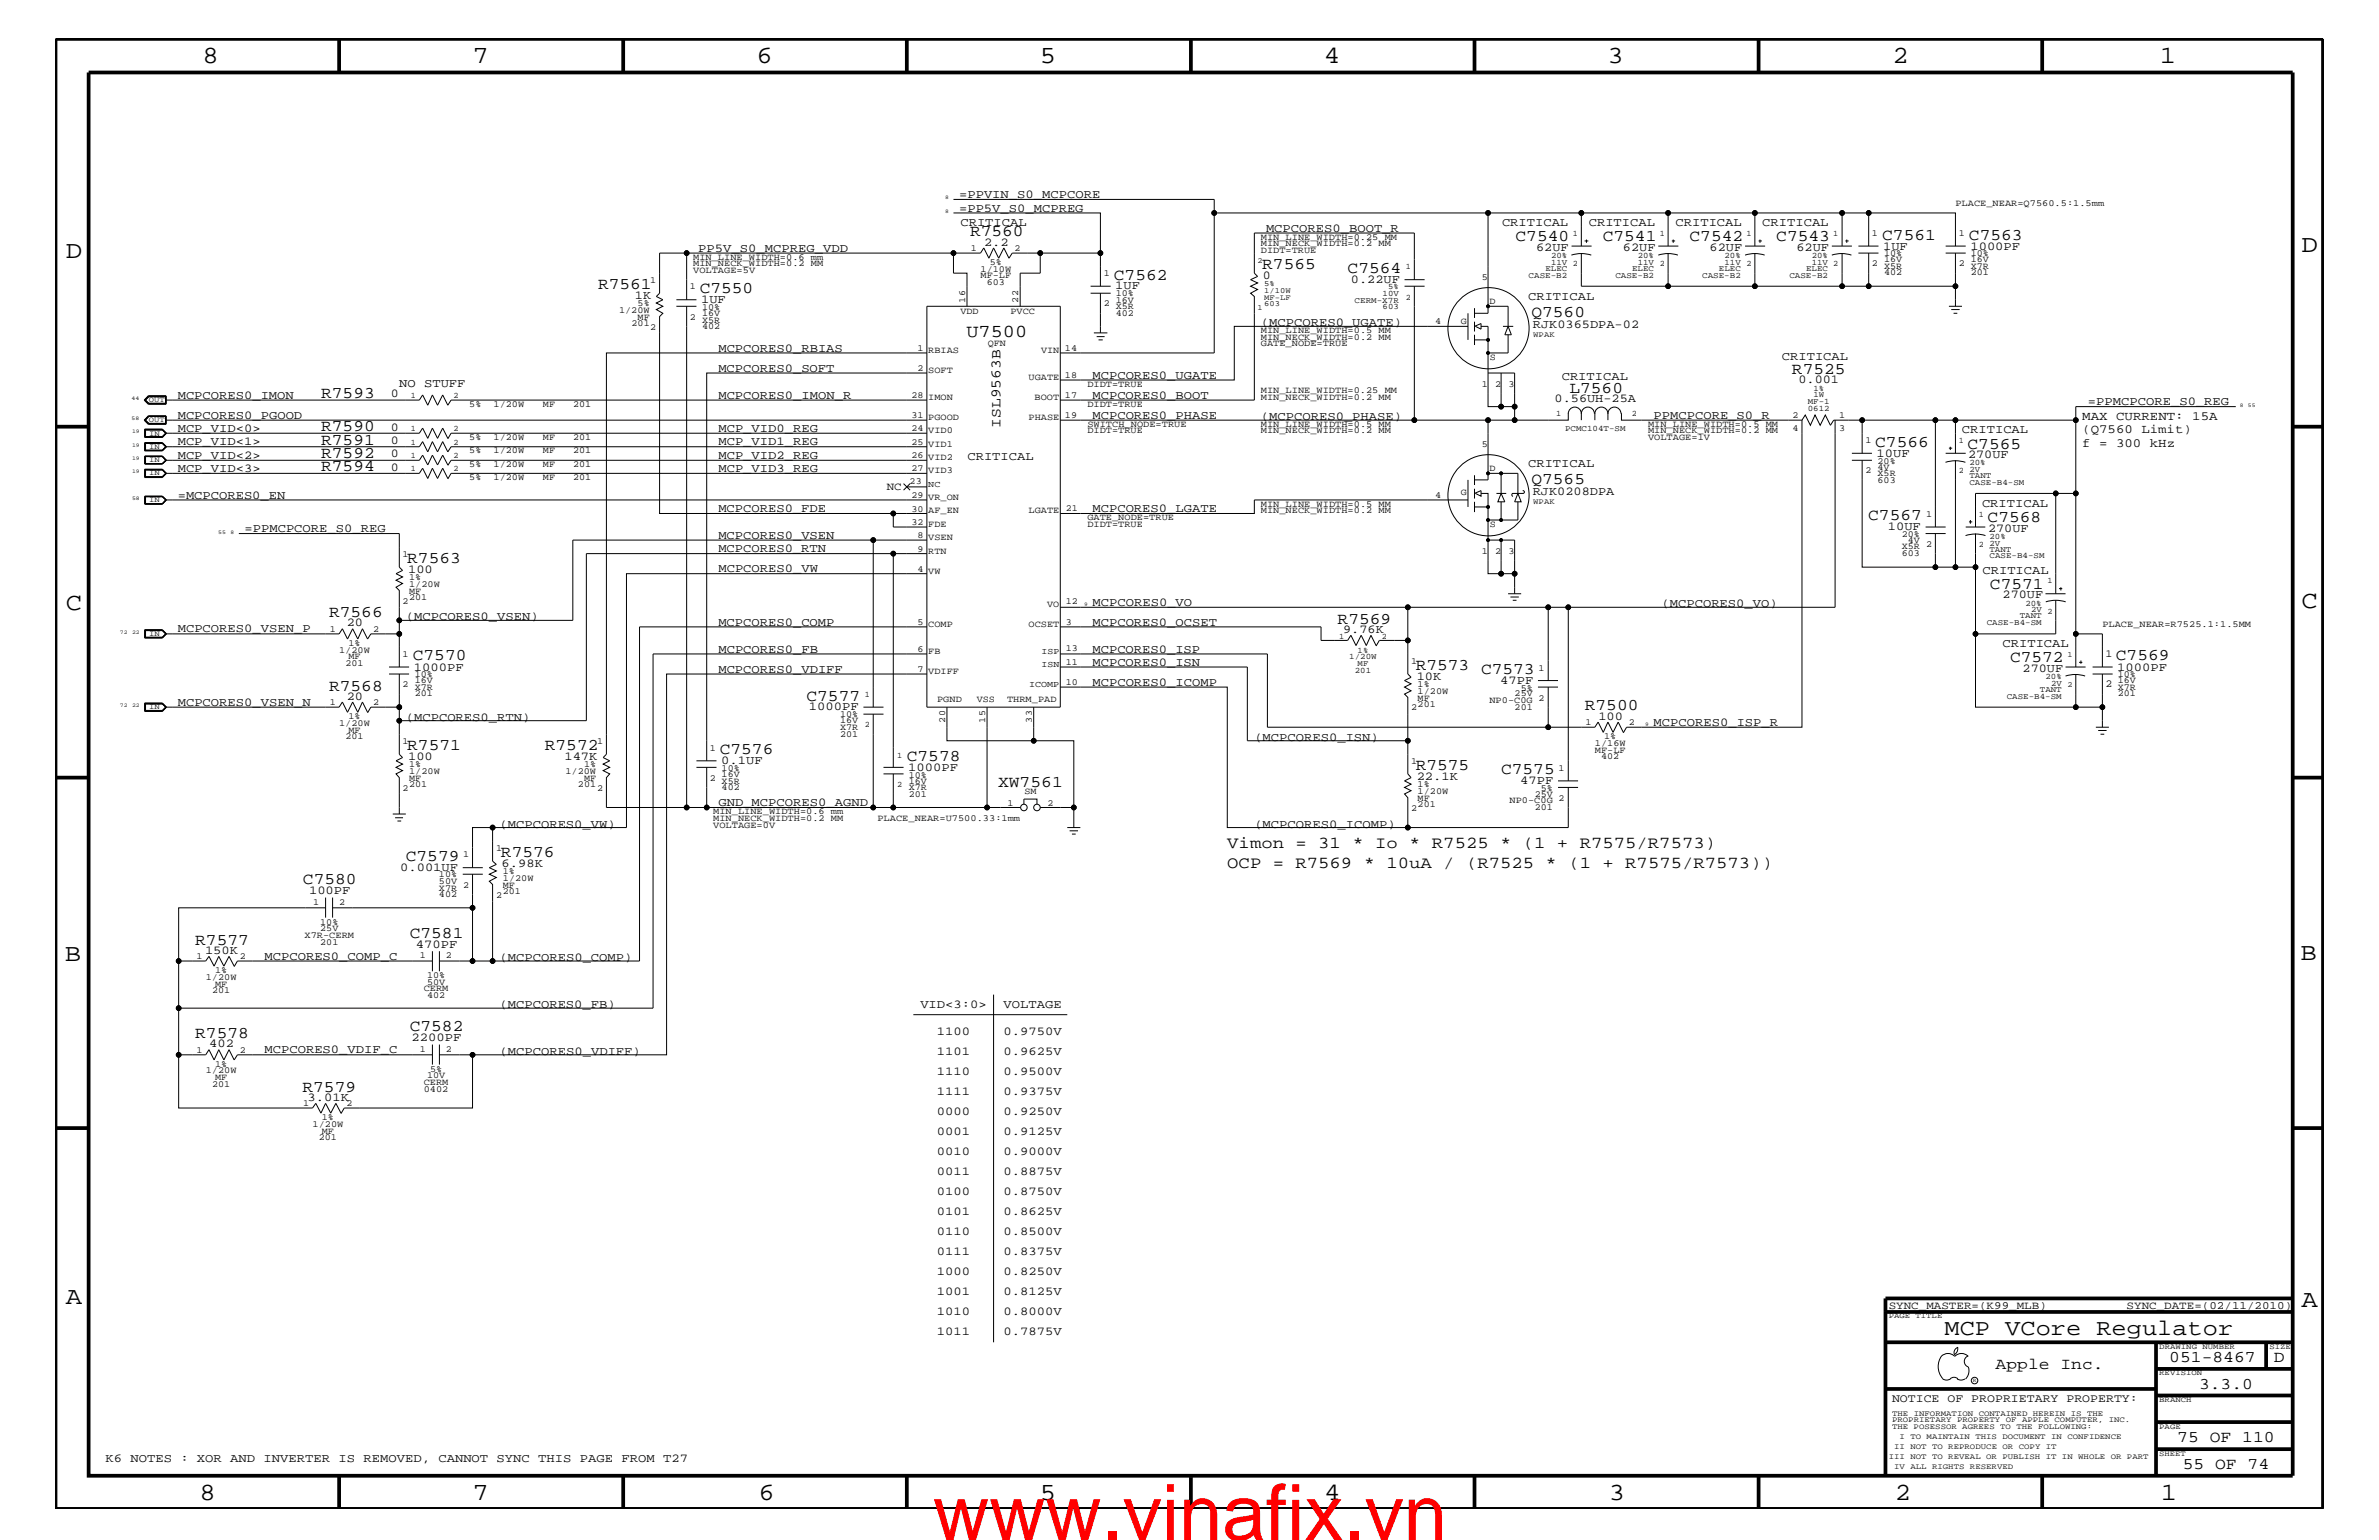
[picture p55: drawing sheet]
<svg xmlns="http://www.w3.org/2000/svg" width="432mm" height="279mm" viewBox="0 0 432 279" stroke-linecap="round" stroke-linejoin="round" font-family="sans-serif">
<defs><g id="words">
<text font-size="14.1" fill="#f00" x="169.3" y="279.4">www.vinafix.vn</text>
<g font-size="4.5">
<text x="36.7" y="11.5">8</text>
<text x="85.8" y="11.5">7</text>
<text x="137.3" y="11.5">6</text>
<text x="188.7" y="11.5">5</text>
<text x="240.3" y="11.5">4</text>
<text x="291.8" y="11.5">3</text>
<text x="343.5" y="11.5">2</text>
<text x="392" y="11.5">1</text>
<text x="11.9" y="46.8">D</text>
<text x="417.7" y="45.7">D</text>
<text x="11.9" y="110.6">C</text>
<text x="417.7" y="110.3">C</text>
<text x="11.8" y="174.3">B</text>
<text x="417.6" y="174.2">B</text>
<text x="11.9" y="236.7">A</text>
<text x="417.7" y="237.1">A</text>
<text x="36.2" y="272.1">8</text>
<text x="85.8" y="272.1">7</text>
<text x="137.7" y="272.1">6</text>
<text x="188.7" y="272.1">5</text>
<text x="240.4" y="272.1">4</text>
<text x="292" y="272.1">3</text>
<text x="343.9" y="272.1">2</text>
<text x="392.2" y="272.1">1</text>
</g>
<text font-size="4.1" x="352.9" y="242.3">MCP VCore Regulator</text>
<text font-size="3.3" x="175.4" y="61.1">U7500</text>
<g font-size="3">
<text x="176.1" y="42.9">R7560</text>
<text x="275.1" y="43.8">C7540</text>
<text x="290.9" y="43.8">C7541</text>
<text x="306.7" y="43.8">C7542</text>
<text x="322.4" y="43.8">C7543</text>
<text x="341.6" y="43.5">C7561</text>
<text x="357.4" y="43.5">C7563</text>
<text x="108.5" y="52.4">R7561</text>
<text x="127" y="53.2">C7550</text>
<text x="202.2" y="50.7">C7562</text>
<text x="229.1" y="48.8">R7565</text>
<text x="244.6" y="49.6">C7564</text>
<text x="278" y="57.5">Q7560</text>
<text x="284.9" y="71.2">L7560</text>
<text x="325.2" y="67.8">R7525</text>
<text x="58.3" y="72.2">R7593</text>
<text x="58.3" y="78.3">R7590</text>
<text x="58.3" y="80.7">R7591</text>
<text x="58.3" y="83.1">R7592</text>
<text x="340.4" y="81.1">C7566</text>
<text x="357.1" y="81.4">C7565</text>
<text x="58.3" y="85.5">R7594</text>
<text x="278" y="87.8">Q7565</text>
<text x="339.1" y="94.3">C7567</text>
<text x="360.8" y="94.8">C7568</text>
<text x="73.9" y="102.1">R7563</text>
<text x="361.2" y="106.9">C7571</text>
<text x="59.7" y="112">R7566</text>
<text x="242.8" y="113.1">R7569</text>
<text x="74.9" y="119.8">C7570</text>
<text x="384" y="119.8">C7569</text>
<text x="59.7" y="125.3">R7568</text>
<text x="257" y="121.5">R7573</text>
<text x="268.8" y="122.3">C7573</text>
<text x="364.8" y="120.2">C7572</text>
<text x="146.4" y="127.1">C7577</text>
<text x="287.7" y="128.9">R7500</text>
<text x="73.9" y="136.1">R7571</text>
<text x="98.9" y="136.1">R7572</text>
<text x="130.6" y="136.8">C7576</text>
<text x="164.6" y="138">C7578</text>
<text x="181.1" y="142.8">XW7561</text>
<text x="257" y="139.7">R7575</text>
<text x="272.5" y="140.4">C7575</text>
<text x="90.9" y="155.5">R7576</text>
<text x="222.8" y="153.8">Vimon = 31 * Io * R7525 * (1 + R7575/R7573)</text>
<text x="55" y="160.5">C7580</text>
<text x="73.7" y="156.2">C7579</text>
<text x="222.8" y="157.4">OCP = R7569 * 10uA / (R7525 * (1 + R7575/R7573))</text>
<text x="35.4" y="171.4">R7577</text>
<text x="74.4" y="170.1">C7581</text>
<text x="35.4" y="188.3">R7578</text>
<text x="74.4" y="187.1">C7582</text>
<text x="54.9" y="198.1">R7579</text>
<text x="362.2" y="248.4">Apple Inc.</text>
<text x="393.7" y="247.1">051-8467</text>
<text x="399.2" y="252">3.3.0</text>
<text x="412.7" y="247.1">D</text>
<text x="395.2" y="261.6">75 OF 110</text>
<text x="396.2" y="266.6">55 OF 74</text>
</g>
<text font-size="2.6" x="181.6" y="77.6" transform="rotate(-90 181.6 77.6)">ISL9563B</text>
<g font-size="2.3">
<text x="378" y="76.2">MAX CURRENT: 15A</text>
<text x="378" y="81.1">f = 300 kHz</text>
<text x="378" y="78.6">(Q7560 Limit)</text>
</g>
<g font-size="2.2">
<text x="174.1" y="35.9">=PPVIN_S0_MCPCORE</text>
<text x="174.1" y="38.4">=PP5V_S0_MCPREG</text>
<text x="174.3" y="41">CRITICAL</text>
<text x="272.6" y="41">CRITICAL</text>
<text x="288.4" y="41">CRITICAL</text>
<text x="304.1" y="41">CRITICAL</text>
<text x="319.9" y="41">CRITICAL</text>
<text x="126.7" y="45.7">PP5V_S0_MCPREG_VDD</text>
<text x="178.6" y="44.6">2.2</text>
<text x="229.8" y="42">MCPCORES0_BOOT_R</text>
<text x="278.8" y="45.5">62UF</text>
<text x="294.6" y="45.5">62UF</text>
<text x="310.3" y="45.5">62UF</text>
<text x="326.1" y="45.5">62UF</text>
<text x="341.8" y="45.3">1UF</text>
<text x="357.6" y="45.3">1000PF</text>
<text x="202.4" y="52.5">1UF</text>
<text x="229.2" y="50.7">0</text>
<text x="245.2" y="51.3">0.22UF</text>
<text x="115.2" y="54.2">1K</text>
<text x="127.3" y="55">1UF</text>
<text x="228.9" y="59.2">(MCPCORES0_UGATE)</text>
<text x="277.4" y="54.4">CRITICAL</text>
<text x="278.2" y="59.5">RJK0365DPA-02</text>
<text x="130.4" y="63.9">MCPCORES0_RBIAS</text>
<text x="323.4" y="65.3">CRITICAL</text>
<text x="72.5" y="70.1">NO STUFF</text>
<text x="130.4" y="67.5">MCPCORES0_SOFT</text>
<text x="198.3" y="68.7">MCPCORES0_UGATE</text>
<text x="283.5" y="68.9">CRITICAL</text>
<text x="326.4" y="69.5">0.001</text>
<text x="32.3" y="72.3">MCPCORES0_IMON</text>
<text x="32.3" y="76">MCPCORES0_PGOOD</text>
<text x="70.9" y="72.1">0</text>
<text x="130.4" y="72.3">MCPCORES0_IMON_R</text>
<text x="198.3" y="72.3">MCPCORES0_BOOT</text>
<text x="198.3" y="76">MCPCORES0_PHASE</text>
<text x="228.9" y="76.2">(MCPCORES0_PHASE)</text>
<text x="282.2" y="72.9">0.56UH-25A</text>
<text x="300.1" y="76">PPMCPCORE_S0_R</text>
<text x="379" y="73.5">=PPMCPCORE_S0_REG</text>
<text x="32.3" y="78.3">MCP_VID&lt;0&gt;</text>
<text x="32.3" y="83.3">MCP_VID&lt;2&gt;</text>
<text x="32.3" y="80.8">MCP_VID&lt;1&gt;</text>
<text x="70.9" y="78.2">0</text>
<text x="70.9" y="80.5">0</text>
<text x="70.9" y="83">0</text>
<text x="130.4" y="78.3">MCP_VID0_REG</text>
<text x="130.4" y="80.8">MCP_VID1_REG</text>
<text x="130.4" y="83.3">MCP_VID2_REG</text>
<text x="175.6" y="83.5">CRITICAL</text>
<text x="340.6" y="82.8">10UF</text>
<text x="356.1" y="78.6">CRITICAL</text>
<text x="357.2" y="83.1">270UF</text>
<text x="32.3" y="85.6">MCP_VID&lt;3&gt;</text>
<text x="70.9" y="85.4">0</text>
<text x="130.4" y="85.6">MCP_VID3_REG</text>
<text x="277.4" y="84.7">CRITICAL</text>
<text x="278.2" y="89.9">RJK0208DPA</text>
<text x="32.3" y="90.5">=MCPCORES0_EN</text>
<text x="130.4" y="92.9">MCPCORES0_FDE</text>
<text x="198.3" y="92.9">MCPCORES0_LGATE</text>
<text x="359.7" y="92">CRITICAL</text>
<text x="44.4" y="96.5">=PPMCPCORE_S0_REG</text>
<text x="130.4" y="100.2">MCPCORES0_RTN</text>
<text x="130.4" y="97.7">MCPCORES0_VSEN</text>
<text x="342.6" y="96.2">10UF</text>
<text x="360.8" y="96.5">270UF</text>
<text x="74.1" y="104">100</text>
<text x="130.4" y="103.8">MCPCORES0_VW</text>
<text x="359.8" y="104.1">CRITICAL</text>
<text x="62.9" y="113.7">20</text>
<text x="73.7" y="112.6">(MCPCORES0_VSEN)</text>
<text x="130.4" y="113.6">MCPCORES0_COMP</text>
<text x="198.3" y="109.9">MCPCORES0_VO</text>
<text x="198.3" y="113.6">MCPCORES0_OCSET</text>
<text x="301.6" y="110.2">(MCPCORES0_VO)</text>
<text x="363.5" y="108.6">270UF</text>
<text x="32.3" y="114.8">MCPCORES0_VSEN_P</text>
<text x="130.4" y="118.4">MCPCORES0_FB</text>
<text x="198.3" y="118.4">MCPCORES0_ISP</text>
<text x="243.8" y="114.8">9.76K</text>
<text x="363.5" y="117.4">CRITICAL</text>
<text x="75.1" y="121.7">1000PF</text>
<text x="130.4" y="122">MCPCORES0_VDIFF</text>
<text x="198.3" y="124.4">MCPCORES0_ICOMP</text>
<text x="198.3" y="120.8">MCPCORES0_ISN</text>
<text x="257.1" y="123.4">10K</text>
<text x="272.3" y="124.1">47PF</text>
<text x="367.1" y="121.9">270UF</text>
<text x="384.3" y="121.7">1000PF</text>
<text x="32.3" y="128">MCPCORES0_VSEN_N</text>
<text x="62.9" y="127">20</text>
<text x="73.7" y="130.8">(MCPCORES0_RTN)</text>
<text x="146.8" y="128.9">1000PF</text>
<text x="290.1" y="130.7">100</text>
<text x="300.1" y="131.7">MCPCORES0_ISP_R</text>
<text x="74.1" y="137.9">100</text>
<text x="102.4" y="137.9">147K</text>
<text x="227.7" y="134.4">(MCPCORES0_ISN)</text>
<text x="130.9" y="138.6">0.1UF</text>
<text x="164.8" y="139.8">1000PF</text>
<text x="257.1" y="141.5">22.1K</text>
<text x="275.9" y="142.3">47PF</text>
<text x="130.4" y="146.2">GND_MCPCORES0_AGND</text>
<text x="90.7" y="150.1">(MCPCORES0_VW)</text>
<text x="227.7" y="150.1">(MCPCORES0_ICOMP)</text>
<text x="72.6" y="158">0.001UF</text>
<text x="91" y="157.3">6.98K</text>
<text x="56.1" y="162.2">100PF</text>
<text x="37.2" y="173.1">150K</text>
<text x="75.5" y="172">470PF</text>
<text x="48" y="174.2">MCPCORES0_COMP_C</text>
<text x="90.7" y="174.4">(MCPCORES0_COMP)</text>
<text x="90.7" y="182.9">(MCPCORES0_FB)</text>
<text x="167" y="182.9">VID&lt;3:0&gt;</text>
<text x="182.1" y="182.9">VOLTAGE</text>
<text x="38" y="190">402</text>
<text x="48" y="191.1">MCPCORES0_VDIF_C</text>
<text x="74.7" y="188.9">2200PF</text>
<text x="90.7" y="191.4">(MCPCORES0_VDIFF)</text>
<text x="170.1" y="187.7">1100</text>
<text x="170.1" y="191.4">1101</text>
<text x="182.1" y="187.7">0.9750V</text>
<text x="182.1" y="191.4">0.9625V</text>
<text x="170.1" y="195">1110</text>
<text x="182.1" y="195">0.9500V</text>
<text x="55.8" y="199.8">3.01K</text>
<text x="170.1" y="198.7">1111</text>
<text x="170.1" y="202.3">0000</text>
<text x="182.1" y="198.7">0.9375V</text>
<text x="182.1" y="202.3">0.9250V</text>
<text x="170.1" y="205.9">0001</text>
<text x="170.1" y="209.6">0010</text>
<text x="182.1" y="205.9">0.9125V</text>
<text x="182.1" y="209.6">0.9000V</text>
<text x="170.1" y="213.2">0011</text>
<text x="182.1" y="213.2">0.8875V</text>
<text x="170.1" y="220.4">0101</text>
<text x="170.1" y="216.9">0100</text>
<text x="182.1" y="220.4">0.8625V</text>
<text x="182.1" y="216.9">0.8750V</text>
<text x="170.1" y="227.7">0111</text>
<text x="170.1" y="224.1">0110</text>
<text x="182.1" y="227.7">0.8375V</text>
<text x="182.1" y="224.1">0.8500V</text>
<text x="170.1" y="231.3">1000</text>
<text x="182.1" y="231.3">0.8250V</text>
<text x="170.1" y="235">1001</text>
<text x="170.1" y="238.6">1010</text>
<text x="182.1" y="235">0.8125V</text>
<text x="182.1" y="238.6">0.8000V</text>
<text x="170.1" y="242.3">1011</text>
<text x="182.1" y="242.3">0.7875V</text>
<text x="19.1" y="265.3">K6 NOTES : XOR AND INVERTER IS REMOVED, CANNOT SYNC THIS PAGE FROM T27</text>
</g>
<text font-size="2.1" x="343.4" y="254.4">NOTICE OF PROPRIETARY PROPERTY:</text>
<g font-size="2">
<text x="161" y="88.9">NC</text>
<text x="342.8" y="237.4">SYNC_MASTER=(K99_MLB)</text>
<text x="386" y="237.4">SYNC_DATE=(02/11/2010)</text>
</g>
<g font-size="1.9">
<text x="382.2" y="119.2">1</text>
<text x="382.2" y="124.7">2</text>
</g>
<g font-size="1.7">
<text x="354.9" y="37.4">PLACE_NEAR=Q7560.5:1.5mm</text>
<text x="125.8" y="47.1">MIN_LINE_WIDTH=0.6 mm</text>
<text x="176.2" y="45.5">1</text>
<text x="184.2" y="45.5">2</text>
<text x="228.9" y="43.5">MIN_LINE_WIDTH=0.25 MM</text>
<text x="228.9" y="44.6">MIN_NECK_WIDTH=0.2 MM</text>
<text x="228.9" y="45.9">DIDT=TRUE</text>
<text x="339.8" y="42.9">1</text>
<text x="342" y="47.6">16V</text>
<text x="342" y="46.5">10%</text>
<text x="355.5" y="42.9">1</text>
<text x="357.7" y="47.6">16V</text>
<text x="357.7" y="46.5">10%</text>
<text x="118" y="51.3">1</text>
<text x="125.2" y="52.5">1</text>
<text x="125.8" y="48.3">MIN_NECK_WIDTH=0.2 MM</text>
<text x="125.8" y="49.6">VOLTAGE=5V</text>
<text x="178" y="49.3">1/10W</text>
<text x="178" y="50.5">MF-LF</text>
<text x="179.1" y="51.7">603</text>
<text x="179.7" y="48">5%</text>
<text x="200.3" y="50.2">1</text>
<text x="202.5" y="53.8">10%</text>
<text x="269" y="50.7">5</text>
<text x="339.8" y="48.3">2</text>
<text x="342" y="50">402</text>
<text x="342" y="48.8">X5R</text>
<text x="355.5" y="48.3">2</text>
<text x="357.7" y="50">201</text>
<text x="357.7" y="48.8">X7R</text>
<text x="112.4" y="56.8">1/20W</text>
<text x="114.6" y="59.2">201</text>
<text x="115.7" y="58">MF</text>
<text x="115.7" y="55.6">5%</text>
<text x="118" y="59.8">2</text>
<text x="125.2" y="58">2</text>
<text x="127.4" y="57.3">16V</text>
<text x="127.4" y="59.7">402</text>
<text x="127.4" y="58.5">X5R</text>
<text x="127.4" y="56.2">10%</text>
<text x="174.3" y="57">VDD</text>
<text x="175.2" y="54.9" transform="rotate(-90 175.2 54.9)">16</text>
<text x="183.4" y="57">PVCC</text>
<text x="184.8" y="54.9" transform="rotate(-90 184.8 54.9)">22</text>
<text x="200.3" y="55.6">2</text>
<text x="202.5" y="56.1">X5R</text>
<text x="202.5" y="57.3">402</text>
<text x="202.5" y="54.9">16V</text>
<text x="260.5" y="58.9">4</text>
<text x="265.2" y="58.9">G</text>
<text x="270.3" y="55.2">D</text>
<text x="166.5" y="63.7">1</text>
<text x="168.5" y="64">RBIAS</text>
<text x="179.3" y="62.9">QFN</text>
<text x="189" y="64">VIN</text>
<text x="193.3" y="63.7">14</text>
<text x="228.9" y="60.4">MIN_LINE_WIDTH=0.5 MM</text>
<text x="228.9" y="62.9">GATE_NODE=TRUE</text>
<text x="228.9" y="61.7">MIN_NECK_WIDTH=0.2 MM</text>
<text x="270.4" y="65.4">S</text>
<text x="166.5" y="67.3">2</text>
<text x="168.5" y="67.7">SOFT</text>
<text x="186.7" y="68.9">UGATE</text>
<text x="193.3" y="68.5">18</text>
<text x="197.4" y="70.1">DIDT=TRUE</text>
<text x="228.9" y="71.3">MIN_LINE_WIDTH=0.25 MM</text>
<text x="269" y="70.1">1</text>
<text x="271.4" y="70.1">2</text>
<text x="273.8" y="70.1">3</text>
<text x="85.2" y="73.8">5%</text>
<text x="89.6" y="73.8">1/20W</text>
<text x="98.6" y="73.8">MF</text>
<text x="104" y="73.8">201</text>
<text x="165.4" y="75.8">31</text>
<text x="165.4" y="72.2">28</text>
<text x="168.5" y="72.6">IMON</text>
<text x="168.5" y="76.2">PGOOD</text>
<text x="186.7" y="76.2">PHASE</text>
<text x="187.8" y="72.6">BOOT</text>
<text x="193.3" y="72.2">17</text>
<text x="193.3" y="75.8">19</text>
<text x="197.4" y="73.8">DIDT=TRUE</text>
<text x="197.4" y="77.4">SWITCH_NODE=TRUE</text>
<text x="228.9" y="72.6">MIN_NECK_WIDTH=0.2 MM</text>
<text x="228.9" y="77.4">MIN_LINE_WIDTH=0.5 MM</text>
<text x="299.1" y="77.4">MIN_LINE_WIDTH=0.5 MM</text>
<text x="325.4" y="75.8">2</text>
<text x="333.8" y="75.8">1</text>
<text x="85.2" y="82.2">5%</text>
<text x="85.2" y="79.9">5%</text>
<text x="89.6" y="79.9">1/20W</text>
<text x="89.6" y="82.2">1/20W</text>
<text x="98.6" y="82.2">MF</text>
<text x="98.6" y="79.9">MF</text>
<text x="104" y="79.9">201</text>
<text x="104" y="82.2">201</text>
<text x="165.4" y="78.3">24</text>
<text x="165.4" y="80.7">25</text>
<text x="165.4" y="83.1">26</text>
<text x="168.5" y="83.5">VID2</text>
<text x="168.5" y="78.6">VID0</text>
<text x="168.5" y="81.1">VID1</text>
<text x="197.4" y="78.6">DIDT=TRUE</text>
<text x="228.9" y="78.6">MIN_NECK_WIDTH=0.2 MM</text>
<text x="269" y="81.1">5</text>
<text x="299.1" y="79.9">VOLTAGE=1V</text>
<text x="299.1" y="78.6">MIN_NECK_WIDTH=0.2 MM</text>
<text x="325.4" y="78.2">4</text>
<text x="333.8" y="78.2">3</text>
<text x="338.6" y="80.5">1</text>
<text x="85.2" y="84.7">5%</text>
<text x="85.2" y="87.1">5%</text>
<text x="89.6" y="84.7">1/20W</text>
<text x="89.6" y="87.1">1/20W</text>
<text x="98.6" y="84.7">MF</text>
<text x="98.6" y="87.1">MF</text>
<text x="104" y="84.7">201</text>
<text x="104" y="87.1">201</text>
<text x="165.1" y="87.8">23</text>
<text x="165.4" y="85.5">27</text>
<text x="168.5" y="85.9">VID3</text>
<text x="265.2" y="89.8">G</text>
<text x="270.3" y="85.5">D</text>
<text x="338.6" y="85.9">2</text>
<text x="340.8" y="85.2">4V</text>
<text x="340.8" y="87.6">603</text>
<text x="340.8" y="84.1">20%</text>
<text x="340.8" y="86.4">X5R</text>
<text x="165.4" y="95.2">32</text>
<text x="165.4" y="90.4">29</text>
<text x="165.4" y="92.8">30</text>
<text x="168.5" y="93.2">AF_EN</text>
<text x="168.5" y="95.6">FDE</text>
<text x="168.5" y="90.7">VR_ON</text>
<text x="186.7" y="93.2">LGATE</text>
<text x="193.5" y="92.7">21</text>
<text x="197.4" y="94.3">GATE_NODE=TRUE</text>
<text x="197.4" y="95.6">DIDT=TRUE</text>
<text x="228.9" y="92">MIN_LINE_WIDTH=0.5 MM</text>
<text x="228.9" y="93.2">MIN_NECK_WIDTH=0.2 MM</text>
<text x="260.5" y="90.4">4</text>
<text x="270.4" y="95.7">S</text>
<text x="349.6" y="93.8">1</text>
<text x="73.1" y="101">1</text>
<text x="166.5" y="100.1">9</text>
<text x="166.5" y="97.6">8</text>
<text x="168.5" y="100.4">RTN</text>
<text x="168.5" y="98">VSEN</text>
<text x="269" y="100.4">1</text>
<text x="271.4" y="100.4">2</text>
<text x="273.8" y="100.4">3</text>
<text x="345.2" y="97.4">20%</text>
<text x="345.2" y="99.7">X5R</text>
<text x="345.2" y="101">603</text>
<text x="346.3" y="98.5">4V</text>
<text x="349.6" y="99.3">2</text>
<text x="74.3" y="107.7">MF</text>
<text x="74.3" y="106.5">1/20W</text>
<text x="74.3" y="105.3">1%</text>
<text x="166.5" y="103.7">4</text>
<text x="168.5" y="104.1">VW</text>
<text x="73.1" y="109.5">2</text>
<text x="74.3" y="108.9">201</text>
<text x="166.5" y="113.4">5</text>
<text x="168.5" y="113.7">COMP</text>
<text x="186.7" y="113.7">OCSET</text>
<text x="190.1" y="110.2">VO</text>
<text x="193.5" y="113.3">3</text>
<text x="193.5" y="109.7">12</text>
<text x="381.6" y="113.7">PLACE_NEAR=R7525.1:1.5MM</text>
<text x="59.9" y="114.7">1</text>
<text x="61.6" y="118.4">1/20W</text>
<text x="63.2" y="117.2">1%</text>
<text x="63.2" y="119.6">MF</text>
<text x="67.7" y="114.7">2</text>
<text x="73.1" y="119.2">1</text>
<text x="166.5" y="118.2">6</text>
<text x="168.5" y="118.6">FB</text>
<text x="193.5" y="118.1">13</text>
<text x="62.7" y="120.8">201</text>
<text x="73.1" y="124.7">2</text>
<text x="75.3" y="122.9">10%</text>
<text x="75.3" y="125.2">X7R</text>
<text x="75.3" y="124">16V</text>
<text x="166.5" y="121.9">7</text>
<text x="168.5" y="122.3">VDIFF</text>
<text x="193.5" y="120.6">11</text>
<text x="193.5" y="124.2">10</text>
<text x="256.1" y="120.4">1</text>
<text x="257.3" y="125.9">1/20W</text>
<text x="257.3" y="124.7">1%</text>
<text x="276" y="125.3">5%</text>
<text x="279.2" y="121.7">1</text>
<text x="384.4" y="124">16V</text>
<text x="384.4" y="125.2">X7R</text>
<text x="384.4" y="122.9">10%</text>
<text x="59.9" y="128">1</text>
<text x="61.6" y="131.7">1/20W</text>
<text x="63.2" y="130.5">1%</text>
<text x="67.7" y="128">2</text>
<text x="75.3" y="126.4">201</text>
<text x="152.5" y="131.3">16V</text>
<text x="152.5" y="130.2">10%</text>
<text x="170.1" y="127.5">PGND</text>
<text x="171.5" y="131.1" transform="rotate(-90 171.5 131.1)">20</text>
<text x="177.3" y="127.5">VSS</text>
<text x="178.8" y="131.1" transform="rotate(-90 178.8 131.1)">15</text>
<text x="182.8" y="127.5">THRM_PAD</text>
<text x="187.3" y="131.1" transform="rotate(-90 187.3 131.1)">33</text>
<text x="256.1" y="128.9">2</text>
<text x="257.3" y="128.3">201</text>
<text x="257.3" y="127.1">MF</text>
<text x="270.3" y="127.6">NP0-C0G</text>
<text x="274.9" y="128.8">201</text>
<text x="274.9" y="126.4">25V</text>
<text x="279.2" y="127.1">2</text>
<text x="287.8" y="131.6">1</text>
<text x="295.7" y="131.6">2</text>
<text x="384.4" y="126.4">201</text>
<text x="62.7" y="134.1">201</text>
<text x="63.2" y="133">MF</text>
<text x="73.1" y="135">1</text>
<text x="108.4" y="135">1</text>
<text x="128.9" y="136.2">1</text>
<text x="152.5" y="132.4">X7R</text>
<text x="152.5" y="133.6">201</text>
<text x="289.5" y="136.6">MF-LF</text>
<text x="289.5" y="135.3">1/16W</text>
<text x="290.6" y="137.8">402</text>
<text x="291.2" y="134.1">1%</text>
<text x="73.1" y="143.5">2</text>
<text x="74.3" y="139.2">1%</text>
<text x="74.3" y="141.7">MF</text>
<text x="74.3" y="142.9">201</text>
<text x="74.3" y="140.4">1/20W</text>
<text x="102.6" y="140.4">1/20W</text>
<text x="104.9" y="142.9">201</text>
<text x="106" y="139.2">1%</text>
<text x="106" y="141.7">MF</text>
<text x="108.4" y="143.5">2</text>
<text x="128.9" y="141.7">2</text>
<text x="131" y="142.2">X5R</text>
<text x="131" y="143.4">402</text>
<text x="131" y="140.9">16V</text>
<text x="131" y="139.8">10%</text>
<text x="164.9" y="142.2">16V</text>
<text x="164.9" y="141.1">10%</text>
<text x="164.9" y="143.4">X7R</text>
<text x="256.1" y="138.6">1</text>
<text x="257.3" y="142.9">1%</text>
<text x="279.7" y="143.5">5%</text>
<text x="282.9" y="139.8">1</text>
<text x="129.5" y="149">MIN_NECK_WIDTH=0.2 MM</text>
<text x="129.5" y="147.7">MIN_LINE_WIDTH=0.6 mm</text>
<text x="159.3" y="149">PLACE_NEAR=U7500.33:1mm</text>
<text x="164.9" y="144.6">201</text>
<text x="182.8" y="146.2">1</text>
<text x="185.9" y="144">SM</text>
<text x="190.1" y="146.2">2</text>
<text x="256.1" y="147.1">2</text>
<text x="257.3" y="146.5">201</text>
<text x="257.3" y="145.3">MF</text>
<text x="257.3" y="144">1/20W</text>
<text x="274" y="145.7">NP0-C0G</text>
<text x="278.6" y="147">201</text>
<text x="278.6" y="144.6">25V</text>
<text x="282.9" y="145.3">2</text>
<text x="84.1" y="155.6">1</text>
<text x="90.1" y="154.4">1</text>
<text x="129.5" y="150.1">VOLTAGE=0V</text>
<text x="79.7" y="161.6">X7R</text>
<text x="79.7" y="160.3">50V</text>
<text x="79.7" y="159.2">10%</text>
<text x="84.1" y="161.1">2</text>
<text x="91.3" y="159.9">1/20W</text>
<text x="91.3" y="158.6">1%</text>
<text x="91.3" y="161.1">MF</text>
<text x="56.8" y="164.1">1</text>
<text x="58.1" y="167.8">10%</text>
<text x="61.6" y="164.1">2</text>
<text x="79.7" y="162.8">402</text>
<text x="90.1" y="162.8">2</text>
<text x="91.3" y="162.2">201</text>
<text x="55.3" y="170.1">X7R-CERM</text>
<text x="58.1" y="168.9">25V</text>
<text x="58.1" y="171.4">201</text>
<text x="76.2" y="173.8">1</text>
<text x="80.9" y="173.8">2</text>
<text x="35.6" y="174">1</text>
<text x="37.3" y="177.7">1/20W</text>
<text x="39" y="176.6">1%</text>
<text x="39" y="179">MF</text>
<text x="43.5" y="174">2</text>
<text x="76.9" y="179.9">CERM</text>
<text x="77.5" y="178.7">50V</text>
<text x="77.5" y="177.4">10%</text>
<text x="38.5" y="180.2">201</text>
<text x="77.5" y="181">402</text>
<text x="35.6" y="191">1</text>
<text x="43.5" y="191">2</text>
<text x="76.2" y="190.8">1</text>
<text x="80.9" y="190.8">2</text>
<text x="37.3" y="194.8">1/20W</text>
<text x="38.5" y="197.2">201</text>
<text x="39" y="193.6">1%</text>
<text x="39" y="195.9">MF</text>
<text x="76.9" y="196.8">CERM</text>
<text x="77.5" y="195.6">10V</text>
<text x="78.1" y="194.4">5%</text>
<text x="55" y="200.7">1</text>
<text x="58.4" y="203.2">1%</text>
<text x="62.9" y="200.7">2</text>
<text x="76.9" y="198.1">0402</text>
<text x="56.7" y="204.4">1/20W</text>
<text x="57.9" y="206.9">201</text>
<text x="58.4" y="205.7">MF</text>
</g>
<g font-size="1.6">
<text x="168.5" y="88.3">NC</text>
<text x="189.1" y="118.6">ISP</text>
<text x="186.8" y="124.7">ICOMP</text>
<text x="189.1" y="121">ISN</text>
</g>
<g font-size="1.5">
<text x="281.5" y="46.8">20%</text>
<text x="285.5" y="42.9">1</text>
<text x="297.3" y="46.8">20%</text>
<text x="301.2" y="42.9">1</text>
<text x="313" y="46.8">20%</text>
<text x="317" y="42.9">1</text>
<text x="328.8" y="46.8">20%</text>
<text x="332.7" y="42.9">1</text>
<text x="251" y="53.6">10V</text>
<text x="252" y="52.5">5%</text>
<text x="255.2" y="48.9">1</text>
<text x="277.5" y="50.4">CASE-B2</text>
<text x="280.5" y="49.1">ELEC</text>
<text x="281.5" y="48">11V 2</text>
<text x="293.2" y="50.4">CASE-B2</text>
<text x="296.2" y="49.1">ELEC</text>
<text x="297.3" y="48">11V 2</text>
<text x="308.9" y="50.4">CASE-B2</text>
<text x="312" y="49.1">ELEC</text>
<text x="313" y="48">11V 2</text>
<text x="324.8" y="50.4">CASE-B2</text>
<text x="327.8" y="49.1">ELEC</text>
<text x="328.8" y="48">11V 2</text>
<text x="245.9" y="54.9">CERM-X7R</text>
<text x="251" y="56.1">603</text>
<text x="255.2" y="54.4">2</text>
<text x="329.1" y="70.9">1%</text>
<text x="74.6" y="72.2">1</text>
<text x="82.3" y="72.2">2</text>
<text x="282.4" y="75.6">1</text>
<text x="296.2" y="75.6">2</text>
<text x="328.1" y="74.5">0612</text>
<text x="328.1" y="73.3">MF-1</text>
<text x="329.1" y="72.1">1W</text>
<text x="74.6" y="83.1">1</text>
<text x="74.6" y="78.3">1</text>
<text x="74.6" y="80.7">1</text>
<text x="82.3" y="83.1">2</text>
<text x="82.3" y="78.3">2</text>
<text x="82.3" y="80.7">2</text>
<text x="284.1" y="78.2">PCMC104T-SM</text>
<text x="355.5" y="80.5">1</text>
<text x="74.6" y="85.5">1</text>
<text x="82.3" y="85.5">2</text>
<text x="355.5" y="85.9">2</text>
<text x="357.5" y="84.4">20%</text>
<text x="357.5" y="85.6">2V</text>
<text x="357.5" y="86.7">TANT</text>
<text x="357.5" y="88">CASE-B4-SM</text>
<text x="359.2" y="93.8">1</text>
<text x="359.2" y="99.3">2</text>
<text x="361.1" y="100.1">TANT</text>
<text x="361.1" y="101.3">CASE-B4-SM</text>
<text x="361.1" y="99">2V</text>
<text x="361.1" y="97.7">20%</text>
<text x="371.6" y="105.9">1</text>
<text x="360.6" y="113.4">CASE-B4-SM</text>
<text x="366.6" y="112.2">TANT</text>
<text x="367.6" y="109.9">20%</text>
<text x="368.6" y="111.1">2V 2</text>
<text x="243.1" y="115.9">1</text>
<text x="244.9" y="119.6">1/20W</text>
<text x="246.4" y="118.4">1%</text>
<text x="250.8" y="115.9">2</text>
<text x="245.9" y="122">201</text>
<text x="246.4" y="120.8">MF</text>
<text x="370.2" y="125.5">TANT</text>
<text x="371.3" y="123.2">20%</text>
<text x="372.3" y="124.4">2V 2</text>
<text x="157" y="131.9">2</text>
<text x="157" y="126.5">1</text>
<text x="364.2" y="126.8">CASE-B4-SM</text>
<text x="162.8" y="137.4">1</text>
<text x="162.8" y="142.9">2</text>
</g>
<g font-size="1.4">
<text x="228.3" y="47.7">2</text>
<text x="229.4" y="51.9">5%</text>
<text x="229.4" y="53.2">1/10W</text>
<text x="228.3" y="56.2">1</text>
<text x="229.4" y="54.4">MF-LF</text>
<text x="229.4" y="55.6">603</text>
<text x="278.3" y="61.2">WPAK</text>
<text x="27" y="76.6">OUT</text>
<text x="27" y="72.9">OUT</text>
<text x="27.1" y="81.4">IN</text>
<text x="27.1" y="79">IN</text>
<text x="27.1" y="83.8">IN</text>
<text x="27.1" y="86.2">IN</text>
<text x="27.1" y="91.1">IN</text>
<text x="278.3" y="91.5">WPAK</text>
<text x="27.1" y="115.3">IN</text>
<text x="375.2" y="119.2">1</text>
<text x="27.1" y="128.7">IN</text>
<text x="342.8" y="239.2">PAGE TITLE</text>
<text x="391.9" y="244.7">DRAWING NUMBER</text>
<text x="411.9" y="244.7">SIZE</text>
<text x="391.9" y="249.5">REVISION</text>
<text x="343.4" y="256.8">THE INFORMATION CONTAINED HEREIN IS THE</text>
<text x="391.9" y="254.4">BRANCH</text>
<text x="343.4" y="259.3">THE POSESSOR AGREES TO THE FOLLOWING:</text>
<text x="343.4" y="258">PROPRIETARY PROPERTY OF APPLE COMPUTER, INC.</text>
<text x="343.8" y="262.9">II NOT TO REPRODUCE OR COPY IT</text>
<text x="344.8" y="261.1">I TO MAINTAIN THIS DOCUMENT IN CONFIDENCE</text>
<text x="391.9" y="259.3">PAGE</text>
<text x="342.8" y="264.7">III NOT TO REVEAL OR PUBLISH IT IN WHOLE OR PART</text>
<text x="343.8" y="266.6">IV ALL RIGHTS RESERVED</text>
<text x="391.9" y="264.1">SHEET</text>
</g>
<g font-size="1">
<text x="171.5" y="38.6">8</text>
<text x="171.5" y="36.2">8</text>
<text x="23.9" y="76.2">58</text>
<text x="23.9" y="72.6">44</text>
<text x="406.6" y="73.8">8</text>
<text x="408" y="73.8">55</text>
<text x="24" y="81.1">19</text>
<text x="24" y="78.6">19</text>
<text x="24" y="83.5">19</text>
<text x="24" y="85.9">19</text>
<text x="24" y="90.7">58</text>
<text x="39.6" y="96.8">55</text>
<text x="41.8" y="96.8">8</text>
<text x="196.8" y="109.9">9</text>
<text x="21.8" y="115">72</text>
<text x="24" y="115">22</text>
<text x="21.8" y="128.3">72</text>
<text x="24" y="128.3">22</text>
<text x="298.6" y="131.7">9</text>
<text x="358.1" y="250.7">R</text>
</g>
</g></defs>
<g fill="none" stroke="#000" stroke-width=".18">
<path d="M173.1 38.6h26.6v13.3M173.1 36.2h47.3v27.8h-28M220.4 38.6h49.7v18.2h-2.5M270.1 38.6h16.9v6M287 38.6h15.8v6M302.8 38.6h15.7v6M318.5 38.6h15.8M339.2 38.6h15.7v6M122.8 55.6h3.6M122.8 54.4h3.6M124.6 55.6v90.9h-14.5v-5.4l.6-.7-1.2-.6 1.2-.6-1.2-.6 1.2-.6-1.2-.6 .6-.6v-72.8h58.1M124.6 54.4v-8.5h-4.9v7.3l-.6 .6 1.2 .6-1.2 .6 1.2 .6-1.2 .6 1.2 .6-.6 .6v35.8h48.5"/>
<path d="M124.6 45.9h48.5M168.2 55.6h24.2v72.7h-24.2zM188.8 45.9v3.7h-3.6v6M198 51.9h3.6M198 53.2h3.6M199.7 45.9h-16l-.6 .9-.9-1.8-.9 1.8-1-1.8-.8 1.8-.9-1.8-.6 .9h-4.9v3.7h2.4v6M199.7 53.2v7.2M254.9 51.9h3.7M254.9 50.7h3.7M256.7 50.7v-8.4h-29v7.3l.6 .6-1.3 .5 1.3 .6-1.3 .6 1.3 .6-1.3 .7 .7 .6v18.8h-35.3M256.7 51.9v24.3h-64.3M266.4 59.2h-42.4v9.7h-31.6"/>
<path d="M266.4 56.8v4.9M267.6 55.9v1.8M267.6 58.4v1.7M267.6 59.2l1.2-.5v1l-1-.5M268.8 59.2h1.3v14.6h2.4v-6.1M270.1 55.6h3.6v3.6M272.8 59.2h1.9M273.7 59.2l.6 1.5h-1.2zM285.2 46.3a5.9 5.9 0 0 1 3.6 0M285.2 44.6h3.7M287 45.9v6h15.8M287.6 43.7h.7"/>
<path d="M288 43.5v.6M301 46.3a5.8 5.8 0 0 1 3.5 0M301 44.6h3.6M302.8 45.9v6h15.7M303.4 43.7h.6M303.7 43.5v.6M316.7 46.3a5.8 5.8 0 0 1 3.6 0M316.7 44.6h3.7M318.5 45.9v6h15.8M319.2 43.7h.6M319.4 43.5v.6M332.5 46.3a5.8 5.8 0 0 1 3.5 0"/>
<path d="M332.5 44.6h3.6M334.3 45.9v6h4.9M334.3 44.6v-6h4.9v6M334.9 43.7h.6M335.2 43.5v.6M337.3 45.9h3.7M337.3 44.6h3.7M339.2 45.9v6h15.7v-6M353.1 45.9h3.7M353.1 44.6h3.7M353.7 55.6h2.4M354.2 56.2h1.5"/>
<path d="M354.6 56.8h.7M354.9 51.9v3.7M26.2 77.8h3.3l.7 .8-.7 .8h-3.3zM26.3 78h3.2M26.4 78v1.2h3.1l.6-.6M26.9 75.5h3.2v1.5h-3.2l-.7-.8zM26.9 75.5l-.7 .7 .7 .7h3.2M26.9 71.8l-.7 .8 .7 .7h3.2M26.9 71.8h3.2v1.5h-3.2l-.7-.7zM27 75.6l-.6 .6 .6 .6M27 75.6l-.7 .6 .7 .6M27 75.6h3.1v1.2h-3.1"/>
<path d="M27 71.9h3.1v1.3h-3.1l-.7-.6zM29.5 78l.6 .6M30.1 72h-3.1l-.6 .6 .6 .6M30.1 78.6h46l.6-.9 .9 1.8 .9-1.8 .9 1.8 .9-1.8 1 1.8M30.1 76.2h138.1M30.1 72.6h46l.6-.9 .9 1.8 .9-1.8 .9 1.8 .9-1.8 1 1.8 .6-.9h86.3M30.1 78.6l-.6-.7h-3.2v1.5M30.1 78.6l-.6 .7h-3.2M30.1 78.6l-.6 .8M168.2 67.7h-39.9v70.3M168.2 78.6h-86.3l-.6 1M198.5 60.4h2.5"/>
<path d="M199.1 61.1h1.4M199.4 61.7h.8M256.7 76.2h13.4M267.6 61.7h2.5M267.6 60.7v1.9M270.1 67.7h4.8v6.1M272.5 73.8h2.4M273.7 60.7v3.3h-3.6M274.9 73.8v2.4h9.7v-1.2M274.9 76.2h-4.8v10.9h-2.5M284.6 75a1.19 1.19 0 0 1 1.2-1.1 1.19 1.19 0 0 1 1.2 1.1 1.19 1.19 0 0 1 1.2-1.1 1.19 1.19 0 0 1 1.2 1.1M287 75v1.2"/>
<path d="M289.5 75a1.19 1.19 0 0 1 1.2-1.1 1.19 1.19 0 0 1 1.1 1.1 1.19 1.19 0 0 1 1.2-1.1 1.19 1.19 0 0 1 1.2 1.1M289.5 75v1.2M291.8 75v1.2M294.3 75v1.2h32.8l.6-.9 .9 1.9 .8-1.9 1 1.9 .9-1.9 .9 1.9 .6-1h18.5M327.1 76.2v55.7h-31.9l-.6 1.1M333.1 76.2v34h-48.5v31.5M338 76.2v6M354.9 76.2h-3.6v19.4M376.8 76.2h-21.9v6M405.8 73.8h-29v15.7M26.2 80.3h3.3l.7 .8-.7 .7h-3.3zM26.2 85.1h3.3l.7 .8-.7 .7h-3.3z"/>
<path d="M26.3 80.4h3.2l.6 .7-.6 .6h-3.2zM26.3 82.7v1.5M26.3 85.2h3.2l.6 .7-.6 .7h-3.2zM26.3 90v1.5M26.3 91.4h3.2M26.3 90.1h3.2M26.3 84.1h3.2M26.3 82.8h3.2M26.4 80.5h3.1l.6 .6-.6 .5h-3.1zM26.4 82.8v1.3M26.4 85.3h3.1l.6 .6-.6 .6h-3.1zM26.4 90.1v1.3"/>
<path d="M29.5 82.7h-3.3v1.5h3.3M29.5 90h-3.3v1.5h3.3M29.5 90l.7 .7-.7 .8M29.5 90l.6 .7M29.5 90.1l.6 .6M29.5 82.7l.7 .8-.7 .7M29.5 82.7l.6 .8M29.5 82.8l.6 .7M30.1 81.1h46l.6-1 .9 1.9 .9-1.9 .9 1.9 .9-1.9 1 1.9 .6-.9h86.3M30.1 90.7l-.6 .7M30.1 90.7h138.1M30.1 83.5h46l.6-.9 .9 1.8 .9-1.8 .9 1.8 .9-1.8 1 1.8"/>
<path d="M30.1 85.9h46l.6-1 .9 1.9 .9-1.9 .9 1.9 .9-1.9 1 1.9M30.1 83.5l-.6 .6M30.1 90.7l-.6 .8M30.1 83.5l-.6 .7M43.3 96.8h29.2v6.1l.6 .6-1.2 .6 1.2 .6-1.2 .6 1.2 .6-1.2 .6 .6 .6v7.9M158.5 98h-54.5v14.6h-31.5M162.1 93.2v2.4h6.1M164 87.7l1.2 1.2M164.6 88.3h3.6M165.2 87.7l-1.2 1.2M168.2 98h-9.7v30.3M168.2 83.5h-86.3l-.6 .9"/>
<path d="M168.2 85.9h-86.3l-.6 1M266.4 90.7h-38.7v2.5h-35.3M266.4 87.1v4.9M267.6 89.5l1.2-.5v1l-1-.5M267.6 86.2v1.8M267.6 88.7v1.8M267.6 91v1.9M267.6 92h2.5M268.8 89.5h1.3v14.6h2.4M270.1 98h4.8v9.7M270.1 85.9h5.4v3.6M271.6 89.5h1.8"/>
<path d="M272.5 89.5l.6 1.5h-1.2zM272.5 98v6.1h2.4M272.5 85.9v3.6M272.5 91v3.3M274.6 89.5h1.8M274.6 89.5l-.2 .3 .2 .2M275.5 89.5l.6 1.5h-1.2zM275.5 91v3.3h-5.4M276.4 89l.2 .1 .1 .2-.1 .1-.2 .1M336.1 83.5h3.7M336.1 82.2h3.7M338 83.5v19.4h13.3"/>
<path d="M349.5 95.6h3.6M349.5 96.8h3.6M351.3 96.8v6.1h3.6M353.1 83.9a5.9 5.9 0 0 1 3.6 0M353.1 82.2h3.7M353.7 81.3h.6M354 81.1v.5M354.9 83.5v19.4h3.7M356.8 97.2a5.9 5.9 0 0 1 3.6 0M356.8 95.6h3.5M357.4 94.7h.6M357.6 94.3v.7"/>
<path d="M358.6 96.8v31.5h23M358.6 95.6v-6.1h14.5v18.2M373.1 89.5h3.7v25.5M26.2 114.2h3.3l.7 .8-.7 .8h-3.3zM26.3 114.3h3.2l.6 .7-.6 .7h-3.2zM26.4 114.4h3.1l.6 .6-.6 .6h-3.1zM30.1 115h31.5l.5-.9 1 1.8 .9-1.8 .9 1.8 .9-1.8 .9 1.8 .6-.9h5.2v6M162.1 100.4h-55.7v30.4h-33.9v6l.6 .6-1.2 .6 1.2 .6-1.2 .6 1.2 .6-1.2 .6 .6 .7v6.6M168.2 100.4h-6.1v38.8M168.2 118.6h-49.7v64.3h-86.1v-8.5M168.2 104.1h-54.5v46h-24.3M168.2 113.7h-52.1v60.7h-36.3"/>
<path d="M192.4 110.2h63.1v6M192.4 113.7h47.4v2.5h4.8l.6-.9 .9 1.8 1-1.8 .9 1.8 .8-1.8 1 1.8M192.4 118.6h37.6v13.3h51M249.8 117.2l.6-1h5.1v6.1l.6 .6-1.2 .6 1.2 .6-1.2 .6 1.2 .6-1.2 .6 .6 .6v13.9l.6 .7-1.2 .6 1.2 .6-1.2 .6 1.2 .6-1.2 .5 .6 .7v5.4h29.1v-7.2M255.5 110.2h29.1M273.7 107.7h2.4M274.2 108.3h1.5M274.6 108.9h.7M281 110.2v13.3M371.3 107.7h3.6M371.3 109.2a5.8 5.8 0 0 1 3.6 0M373.1 108.9v6.1h-14.5"/>
<path d="M373.7 106.8h.6M374.1 106.5v.6M377.7 119.8v.6M26.2 127.5h3.3l.7 .8-.7 .8h-3.3zM26.3 127.7h3.2M26.4 127.7v1.2h3.1l.6-.6M29.5 127.7l.6 .6M30.1 128.3h31.5l.5-.9 1 1.8 .9-1.8 .9 1.8 .9-1.8 .9 1.8M30.1 128.3l-.6-.7h-3.2v1.5M30.1 128.3l-.6 .7h-3.2M30.1 128.3l-.6 .8M70.6 122.3h3.7"/>
<path d="M70.6 121h3.7M72.5 128.3h-5.2l-.6 1M72.5 122.3v8.5M126.4 139.2h3.6M126.4 138h3.6M128.3 139.2v7.3h-3.7M156.7 128.3h3.7M156.7 129.6h3.7M158.5 129.6v16.9M160.4 139.2h3.6M168.2 122.3h-47.2v69.1h-35.2M171.9 128.3v6.1h15.7"/>
<path d="M179.2 128.3v18.2h6M187.6 128.3v6.1h7.3v12.1M192.4 124.7h30.4v25.4h32.7M192.4 121h34v13.4h29.1M279.1 124.7h3.7M279.1 123.5h3.7M281 124.7v7.2h8.5l.6-.9 .9 1.9 .8-1.9 1 1.9 .9-1.9 .9 1.9M374.9 122.7a5.7 5.7 0 0 1 3.6 0M374.9 121h3.6M376.8 121v-6h4.8v6M376.8 122.3v6M377.4 120.2h.6"/>
<path d="M379.8 122.3h3.7M379.8 121h3.7M380.4 131.9h2.4M380.8 132.5h1.6M381.3 133.2h.6M381.6 122.3v9.6M71.3 147.7h2.4M71.7 148.4h1.5M72.1 149h.7M84 158.6h3.6M84 157.4h3.6M85.8 157.4v-7.3h3.6v6.1l.7 .6-1.3 .6 1.3 .6-1.3 .6 1.3 .6-1.3 .7 .6 .6v13.9"/>
<path d="M85.8 158.6v15.8M128.3 146.5h33.8M160.4 140.4h3.6M162.1 140.4v6.1h17.1M185.8 145.9v-.9h2.4v.9M188.8 146.5h6.1v3.6M193.7 150.1h2.4M194.1 150.7h1.6M194.6 151.3h.6M282.8 142.9h3.6M282.8 141.7h3.6M59.1 164.7h-26.7v9.7h4.9l.6-.9 1 1.8 .8-1.8 .9 1.8 1-1.8 .9 1.8"/>
<path d="M59.1 162.8v3.7M60.4 162.8v3.7M60.4 164.7h25.4M78.5 174.4h-35.4l-.6 1M78.5 172.6v3.6M79.8 172.6v3.6M32.4 182.9v8.5M78.5 191.4h-35.4l-.6 .9-.9-1.9-1 1.9-.9-1.9-.8 1.9-1-1.9-.6 1h-4.9v9.6h24.3l.6-.8 1 1.8 .8-1.8 .9 1.8 1-1.8 .9 1.8M78.5 189.5v3.7M79.8 191.4h6v9.6h-23.3l-.6 1M79.8 189.5v3.7M165.8 184.1h27.9"/>
<path d="M180.3 180.5v63M352.3 246.1a1.69 1.69 0 0 1 2.5 0 1.72 1.72 0 0 1 2.4 0M352.4 246a3.2 3.2 0 0 0 .4 4.3l.8 .1 .4-.2M354 250.2l.7-.3 .7 .3M355.2 250.2l.7 .2 .7-.2M355.3 244.4v.3a1.18 1.18 0 0 1-.6 1.1M355.4 244.4a.99 .99 0 0 0-.6 1.4M357.2 246a1.04 1.04 0 0 0-.7 1 1.04 1.04 0 0 0 .7 1M357.3 248l.1 .7a2.11 2.11 0 0 1-.6 1.5"/>
<circle cx="220.4" cy="38.6" r=".42"/>
<circle cx="270.1" cy="38.6" r=".42"/>
<circle cx="287" cy="38.6" r=".42"/>
<circle cx="302.8" cy="38.6" r=".42"/>
<circle cx="318.5" cy="38.6" r=".42"/>
<circle cx="334.3" cy="38.6" r=".42"/>
<circle cx="339.2" cy="38.6" r=".42"/>
<circle cx="124.6" cy="45.9" r=".42"/>
<circle cx="173.1" cy="45.9" r=".42"/>
<circle cx="188.8" cy="45.9" r=".42"/>
<circle cx="199.7" cy="45.9" r=".42"/>
<circle cx="270.1" cy="55.6" r=".25"/>
<circle cx="270.2" cy="59.5" r="7.4"/>
<circle cx="302.8" cy="51.9" r=".42"/>
<circle cx="318.5" cy="51.9" r=".42"/>
<circle cx="334.3" cy="51.9" r=".42"/>
<circle cx="339.2" cy="51.9" r=".42"/>
<circle cx="354.9" cy="51.9" r=".42"/>
<circle cx="256.7" cy="76.2" r=".42"/>
<circle cx="270.1" cy="76.2" r=".42"/>
<circle cx="270.1" cy="61.7" r=".25"/>
<circle cx="270.1" cy="64" r=".25"/>
<circle cx="272.5" cy="73.8" r=".42"/>
<circle cx="274.9" cy="73.8" r=".42"/>
<circle cx="274.9" cy="76.2" r=".42"/>
<circle cx="338" cy="76.2" r=".42"/>
<circle cx="351.3" cy="76.2" r=".42"/>
<circle cx="354.9" cy="76.2" r=".42"/>
<circle cx="376.8" cy="76.2" r=".42"/>
<circle cx="158.5" cy="98" r=".42"/>
<circle cx="162.1" cy="93.2" r=".42"/>
<circle cx="270.1" cy="92" r=".25"/>
<circle cx="270.1" cy="98" r=".25"/>
<circle cx="270.1" cy="94.3" r=".25"/>
<circle cx="270.1" cy="85.9" r=".25"/>
<circle cx="270.2" cy="89.9" r="7.4"/>
<circle cx="272.5" cy="98" r=".25"/>
<circle cx="272.5" cy="94.3" r=".25"/>
<circle cx="272.5" cy="85.9" r=".25"/>
<circle cx="373.1" cy="89.5" r=".42"/>
<circle cx="376.8" cy="89.5" r=".42"/>
<circle cx="72.5" cy="115" r=".42"/>
<circle cx="72.5" cy="112.6" r=".42"/>
<circle cx="162.1" cy="100.4" r=".42"/>
<circle cx="255.5" cy="110.2" r=".42"/>
<circle cx="255.5" cy="116.2" r=".42"/>
<circle cx="272.5" cy="104.1" r=".42"/>
<circle cx="274.9" cy="104.1" r=".42"/>
<circle cx="281" cy="110.2" r=".42"/>
<circle cx="284.6" cy="110.2" r=".42"/>
<circle cx="351.3" cy="102.9" r=".42"/>
<circle cx="354.9" cy="102.9" r=".42"/>
<circle cx="358.6" cy="102.9" r=".42"/>
<circle cx="358.6" cy="115" r=".42"/>
<circle cx="376.8" cy="115" r=".42"/>
<circle cx="72.5" cy="128.3" r=".42"/>
<circle cx="72.5" cy="130.8" r=".42"/>
<circle cx="187.6" cy="134.4" r=".42"/>
<circle cx="255.5" cy="134.4" r=".42"/>
<circle cx="281" cy="131.9" r=".42"/>
<circle cx="376.8" cy="128.3" r=".42"/>
<circle cx="381.6" cy="128.3" r=".42"/>
<circle cx="89.4" cy="150.1" r=".42"/>
<circle cx="124.6" cy="146.5" r=".42"/>
<circle cx="128.3" cy="146.5" r=".42"/>
<circle cx="158.5" cy="146.5" r=".42"/>
<circle cx="162.1" cy="146.5" r=".42"/>
<circle cx="179.2" cy="146.5" r=".42"/>
<circle cx="185.8" cy="146.5" r=".59"/>
<circle cx="188.2" cy="146.5" r=".59"/>
<circle cx="194.9" cy="146.5" r=".42"/>
<circle cx="255.5" cy="150.1" r=".42"/>
<circle cx="32.4" cy="174.4" r=".42"/>
<circle cx="85.8" cy="164.7" r=".42"/>
<circle cx="85.8" cy="174.4" r=".42"/>
<circle cx="89.4" cy="174.4" r=".42"/>
<circle cx="32.4" cy="182.9" r=".42"/>
<circle cx="32.4" cy="191.4" r=".42"/>
<circle cx="85.8" cy="191.4" r=".42"/>
<circle cx="358.4" cy="250.5" r=".59"/>
</g>
<g fill="#000">
<circle cx="220.4" cy="38.6" r=".42"/>
<circle cx="270.1" cy="38.6" r=".42"/>
<circle cx="287" cy="38.6" r=".42"/>
<circle cx="302.8" cy="38.6" r=".42"/>
<circle cx="318.5" cy="38.6" r=".42"/>
<circle cx="334.3" cy="38.6" r=".42"/>
<circle cx="339.2" cy="38.6" r=".42"/>
<circle cx="124.6" cy="45.9" r=".42"/>
<circle cx="173.1" cy="45.9" r=".42"/>
<circle cx="188.8" cy="45.9" r=".42"/>
<circle cx="199.7" cy="45.9" r=".42"/>
<circle cx="270.1" cy="55.6" r=".25"/>
<circle cx="302.8" cy="51.9" r=".42"/>
<circle cx="318.5" cy="51.9" r=".42"/>
<circle cx="334.3" cy="51.9" r=".42"/>
<circle cx="339.2" cy="51.9" r=".42"/>
<circle cx="354.9" cy="51.9" r=".42"/>
<circle cx="256.7" cy="76.2" r=".42"/>
<circle cx="270.1" cy="76.2" r=".42"/>
<circle cx="270.1" cy="61.7" r=".25"/>
<circle cx="270.1" cy="64" r=".25"/>
<circle cx="272.5" cy="73.8" r=".42"/>
<circle cx="274.9" cy="73.8" r=".42"/>
<circle cx="274.9" cy="76.2" r=".42"/>
<circle cx="338" cy="76.2" r=".42"/>
<circle cx="351.3" cy="76.2" r=".42"/>
<circle cx="354.9" cy="76.2" r=".42"/>
<circle cx="376.8" cy="76.2" r=".42"/>
<circle cx="158.5" cy="98" r=".42"/>
<circle cx="162.1" cy="93.2" r=".42"/>
<circle cx="270.1" cy="92" r=".25"/>
<circle cx="270.1" cy="98" r=".25"/>
<circle cx="270.1" cy="94.3" r=".25"/>
<circle cx="270.1" cy="85.9" r=".25"/>
<circle cx="272.5" cy="98" r=".25"/>
<circle cx="272.5" cy="94.3" r=".25"/>
<circle cx="272.5" cy="85.9" r=".25"/>
<circle cx="373.1" cy="89.5" r=".42"/>
<circle cx="376.8" cy="89.5" r=".42"/>
<circle cx="72.5" cy="115" r=".42"/>
<circle cx="72.5" cy="112.6" r=".42"/>
<circle cx="162.1" cy="100.4" r=".42"/>
<circle cx="255.5" cy="110.2" r=".42"/>
<circle cx="255.5" cy="116.2" r=".42"/>
<circle cx="272.5" cy="104.1" r=".42"/>
<circle cx="274.9" cy="104.1" r=".42"/>
<circle cx="281" cy="110.2" r=".42"/>
<circle cx="284.6" cy="110.2" r=".42"/>
<circle cx="351.3" cy="102.9" r=".42"/>
<circle cx="354.9" cy="102.9" r=".42"/>
<circle cx="358.6" cy="102.9" r=".42"/>
<circle cx="358.6" cy="115" r=".42"/>
<circle cx="376.8" cy="115" r=".42"/>
<circle cx="72.5" cy="128.3" r=".42"/>
<circle cx="72.5" cy="130.8" r=".42"/>
<circle cx="187.6" cy="134.4" r=".42"/>
<circle cx="255.5" cy="134.4" r=".42"/>
<circle cx="281" cy="131.9" r=".42"/>
<circle cx="376.8" cy="128.3" r=".42"/>
<circle cx="381.6" cy="128.3" r=".42"/>
<circle cx="89.4" cy="150.1" r=".42"/>
<circle cx="124.6" cy="146.5" r=".42"/>
<circle cx="128.3" cy="146.5" r=".42"/>
<circle cx="158.5" cy="146.5" r=".42"/>
<circle cx="162.1" cy="146.5" r=".42"/>
<circle cx="179.2" cy="146.5" r=".42"/>
<circle cx="194.9" cy="146.5" r=".42"/>
<circle cx="255.5" cy="150.1" r=".42"/>
<circle cx="32.4" cy="174.4" r=".42"/>
<circle cx="85.8" cy="164.7" r=".42"/>
<circle cx="85.8" cy="174.4" r=".42"/>
<circle cx="89.4" cy="174.4" r=".42"/>
<circle cx="32.4" cy="182.9" r=".42"/>
<circle cx="32.4" cy="191.4" r=".42"/>
<circle cx="85.8" cy="191.4" r=".42"/>
</g>
<g fill="none" stroke="#000" stroke-width=".68" stroke-linecap="butt">
<path d="M10.1 7.1h411.5v266.7h-411.5zM16.1 13.2h400v254.5h-400zM61.6 7.1v6.1M113.1 7.1v6.1M164.6 7.1v6.1M216.2 7.1v6.1M267.6 7.1v6.1M319.2 7.1v6.1M370.7 7.1v6.1M10.1 77.4h6M416.1 77.4h5.5M10.1 141.1h6"/>
<path d="M416.1 141.1h5.5M10.1 204.7h6M416.1 204.7h5.5M342.2 238h73.9M416.1 235.6h-73.9v32.1M342.2 243.5h73.9M342.2 252h49.1M391.3 243.5v24.2M391.3 258h24.8M391.3 253.2h24.8M391.3 248.4h24.8M411.3 243.5v4.9"/>
<path d="M61.6 267.7v6.1M113.1 267.7v6.1M164.6 267.7v6.1M216.2 268v5.8M267.6 267.7v6.1M319.2 267.7v6.1M370.7 267.7v6.1M391.3 262.9h24.8"/>
</g>
<use href="#words"/>
</svg>
